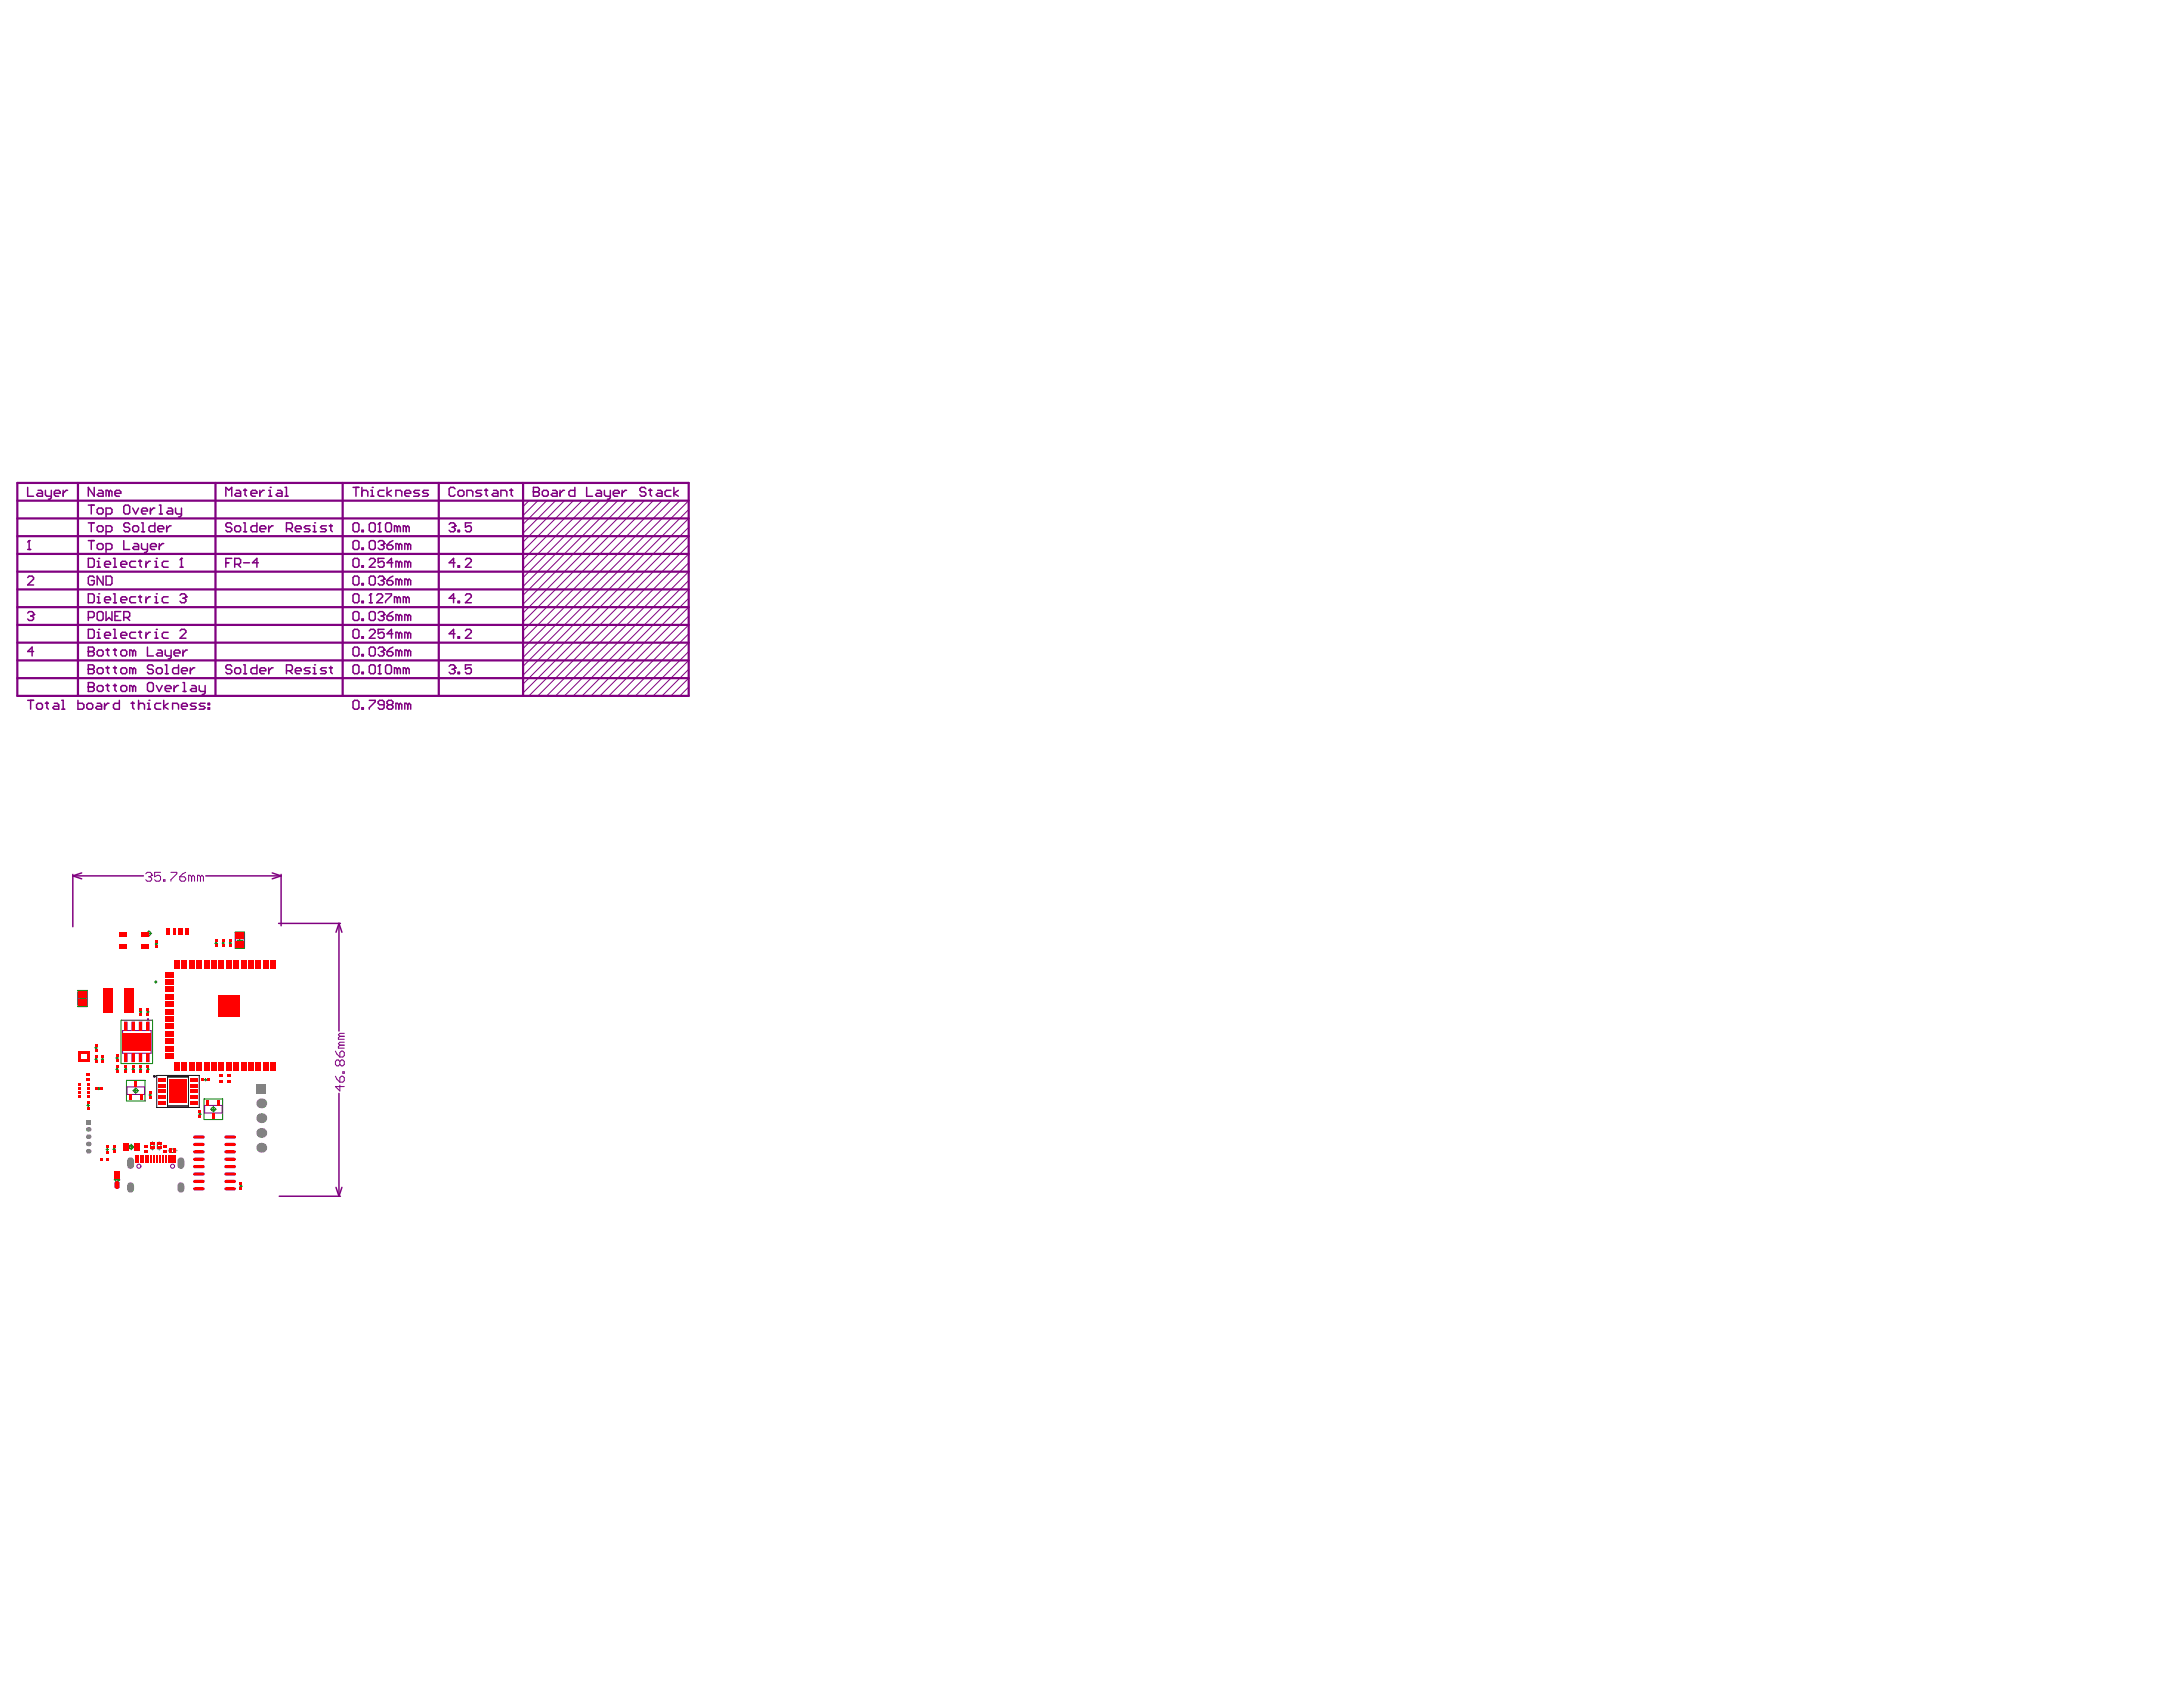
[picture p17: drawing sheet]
<svg xmlns="http://www.w3.org/2000/svg" width="279mm" height="216mm" viewBox="0 0 279 216" stroke-linecap="round" stroke-linejoin="round" font-family="sans-serif">
<path d="M20.1 137.6h5.4v4.1h-5.4z" fill="none" stroke="#000" stroke-width=".13"/>
<g fill="#008000">
<path d="M20.2 146.8h.3v.2h-.3z"/>
<path d="M20.2 146.3h.3v.2h-.3z"/>
<path d="M19.3 146.8h.4v.2h-.4z"/>
<path d="M19.3 146.3h.4v.2h-.4z"/>
<path d="M21.8 147.1h.2v.4h-.2z"/>
<path d="M22.3 147.1h.1v.4h-.1z"/>
<circle cx="20.1" cy="146.3" r=".05"/>
<circle cx="19.3" cy="146.3" r=".05"/>
<circle cx="22.5" cy="147.1" r=".05"/>
</g>
<g fill="none" stroke="#008000" stroke-width=".13">
<path d="M18.7 119.5h.7M19.1 119.1v.7M30.1 119.3h1.2v2.1h-1.2zM30.7 120v.7M10 126.7h1.2v2.1h-1.2zM10.2 127.8h.7M10.6 127.4v.8M12.1 134.1h.3M12.1 135.6h.3M12.3 133.9v.3M12.3 135.4v.3M12.5 139.3h.3"/>
<path d="M12.7 139.2v.3M13 135.6h.3M13.1 135.4v.3M14.8 136.8h.3M14.8 135.4h.3M15 136.7v.3M15 135.3v.3M15.5 130.6h4v5.5h-4zM15.9 136.8h.3M16.1 136.7v.3M16.2 138.3h2.4v2.6h-2.4zM16.9 136.8h.3"/>
<path d="M17 139.6h.8M17 136.7v.3M17.4 139.2v.8M17.8 129.5h.3M17.8 136.8h.3M18 129.4v.3M18 136.7v.3M18.8 129.5h.3M18.8 136.8h.3M18.9 129.4v.3M18.9 136.7v.3M19.2 140v.3"/>
<path d="M19.8 125.7h.3M19.9 120.8h.3M19.9 125.5v.3M20 120.7v.2M26.2 138.2h.2M26.3 138v.3M27.5 120.7h.3M27.7 120.6v.3M28.4 120.7h.3M28.6 120.5v.3M29.3 120.7h.3M29.5 120.5v.3"/>
<path d="M30.3 120.3h.8M11.1 141.5h.3M11.3 141.3v.3M13.6 147.1h.3M13.7 147v.3M14.5 147.1h.3M14.6 146.9v.3M14.6 151h.8M15 150.6v.8M16.4 146.8h.8M16.8 146.4v.8M19.1 140.1h.3"/>
<path d="M19.3 146.3h.4v.7h-.4zM20.1 146.3h.5v.7h-.5zM21.7 147h.8v.5h-.8zM25.4 142.6h.3M25.6 142.4v.3M26.1 140.6h2.4v2.7h-2.4zM26.9 142h.8M27.3 141.6v.7M30.7 151.8h.3M30.8 151.7v.3"/>
<circle cx="19.1" cy="119.5" r=".26"/>
<circle cx="12.3" cy="134.1" r=".09"/>
<circle cx="12.3" cy="135.6" r=".09"/>
<circle cx="12.7" cy="139.3" r=".09"/>
<circle cx="13.1" cy="135.6" r=".09"/>
<circle cx="15" cy="136.8" r=".09"/>
<circle cx="15" cy="135.4" r=".09"/>
<circle cx="16.1" cy="136.8" r=".09"/>
<circle cx="17" cy="136.8" r=".09"/>
<circle cx="17.4" cy="139.6" r=".26"/>
<circle cx="18" cy="129.5" r=".09"/>
<circle cx="18" cy="136.8" r=".09"/>
<circle cx="18.9" cy="129.5" r=".09"/>
<circle cx="18.9" cy="136.8" r=".09"/>
<circle cx="19.9" cy="125.7" r=".09"/>
<circle cx="20" cy="120.8" r=".09"/>
<circle cx="26.3" cy="138.2" r=".09"/>
<circle cx="27.7" cy="120.7" r=".09"/>
<circle cx="28.6" cy="120.7" r=".09"/>
<circle cx="29.5" cy="120.7" r=".09"/>
<circle cx="11.3" cy="141.5" r=".09"/>
<circle cx="13.7" cy="147.1" r=".09"/>
<circle cx="14.6" cy="147.1" r=".09"/>
<circle cx="15" cy="151" r=".26"/>
<circle cx="16.8" cy="146.8" r=".26"/>
<circle cx="19.2" cy="140.1" r=".09"/>
<circle cx="25.6" cy="142.6" r=".09"/>
<circle cx="27.3" cy="142" r=".26"/>
<circle cx="30.8" cy="151.8" r=".09"/>
</g>
<path d="M30.2 119.5h1v1.7h-1zM10 127h1.1v1.6h-1.1zM15.7 131.9h3.6v2.9h-3.6zM16.3 139.1h2.2v1h-2.2zM26.2 141.5h2.2v.9h-2.2z" fill="none" stroke="#800080" stroke-width=".13"/>
<circle cx="18.9" cy="130.5" r=".07" fill="none" stroke="#800080" stroke-width=".15"/>
<g fill="#008080">
<path d="M20.3 147h.1v.3h-.1z"/>
<path d="M20.2 147.1h.3v.1h-.3z"/>
<path d="M20.3 146h.1v.3h-.1z"/>
<path d="M19.5 147v.3z"/>
<path d="M19.3 147.1h.3v.1h-.3z"/>
<path d="M19.5 146v.3z"/>
<path d="M21.5 147.2h.3v.1h-.3z"/>
<path d="M21.6 147.1h.1v.3h-.1z"/>
<path d="M22.4 147.2h.3v.1h-.3z"/>
</g>
<path d="M21.4 137.8h2.7v3.7h-2.7z" fill="none" stroke="#000" stroke-width=".13"/>
<circle cx="19.8" cy="137.7" r=".07" fill="none" stroke="#000" stroke-width=".15"/>
<g fill="none" stroke="#800080" stroke-width=".13">
<path d="M67.7 64.1l-.8 .7M68.8 64.1l-1.9 1.9M70 64.1l-3.1 3M71.1 64.1l-4.2 4.1M72.2 64.1l-5.3 5.3M73.4 64.1l-6.5 6.4M74.5 64.1l-7.6 7.5M75.7 64.1l-8.8 8.7M76.8 64.1l-9.9 9.8M77.9 64.1l-11 10.9M79.1 64.1l-12.2 12.1M80.2 64.1l-13.3 13.2"/>
<path d="M81.3 64.1l-14.4 14.4M82.5 64.1l-15.6 15.5M83.6 64.1l-16.7 16.6M84.7 64.1l-17.8 17.8M85.9 64.1l-19 18.9M87 64.1l-20.1 20M88.1 65.2l-21.2 21.2M88.1 72l-17 17.1M88.1 68.6l-20.4 20.5M88.1 70.9l-18.1 18.2M88.1 77.7l-11.3 11.4M88.1 67.5l-21.2 21.2"/>
<path d="M88.1 66.3l-21.2 21.2M88.1 73.2l-15.9 15.9M88.1 78.8l-10.2 10.3M88.1 69.8l-19.3 19.3M88.1 80l-9 9.1M88.1 74.3l-14.7 14.8M88.1 64.1l-21.2 21.2M88.1 75.4l-13.6 13.7M88.1 76.6l-12.4 12.5M88.1 84.5l-4.5 4.6M88.1 86.8l-2.2 2.3M88.1 83.4l-5.6 5.7"/>
<path d="M88.1 81.1l-7.9 8M88.1 87.9l-1.1 1.2M88.1 82.2l-6.8 6.9M88.1 85.7l-3.4 3.4M18.7 111.8l.1-.2h.4l.2 .2v.2M19 112.2h.2M19.2 112.2l.2 .2v.2l-.2 .2h-.4l-.1-.2M19.4 112h.1M19.4 112l-.2 .2M20.5 111.6h-.7v.6l.4-.2h.2l.1 .2v.4l-.1 .2h-.4l-.2-.2M20.9 112.6h.2v.2h-.2zM21.9 111.6h.7v.2l-.7 .8v.2"/>
<path d="M23 112.2h.6l.2 .2v.2l-.2 .2h-.4l-.2-.2zM23.8 111.6l-.4 .2-.4 .4M24.5 112.2l-.2-.2h-.2v.8M24.5 112.2v.6M24.5 112.2l.2-.2 .2 .2v.6M25.7 112.2l-.2-.2h-.2v.8M25.7 112.2v.6M25.7 112.2l.1-.2 .2 .2v.6M42.9 137.7l.2 .4 .4 .4M42.9 134.5l.2 .4 .4 .4M43.5 135.8l-.2-.1h-.2l-.2 .1v.4l.2 .2h.2l.2-.2M43.5 137.9l.2-.2h.2l.2 .2v.4l-.2 .2h-.4z"/>
<path d="M43.5 135.8l.2-.1h.2l.2 .1v.4l-.2 .2h-.2l-.2-.2M43.5 138.9v.7l-.6-.5h1.2M43.5 134.7l.2-.2h.2l.2 .2v.4l-.2 .2h-.4zM43.5 135.8v.4M43.5 133.8l-.2 .1v.2h.8M43.5 132.6l-.2 .2v.2h.8M43.5 133.8h.6M43.5 132.6h.6M43.9 137.2h.2v.2h-.2zM44.1 133.4h-.6l-.2 .2 .2 .2M44.1 132.2h-.6l-.2 .2 .2 .2"/>
<circle cx="17.8" cy="149.3" r=".26"/>
<circle cx="22.1" cy="149.3" r=".26"/>
</g>
<g fill="none" stroke="#800080" stroke-width=".28">
<path d="M2.2 68.6h85.9M2.2 77.7h85.9M2.2 73.2h85.9M2.2 75.4h85.9M2.2 70.9h85.9M2.2 61.8h85.9v27.3h-85.9zM2.2 80h85.9M2.2 66.3h85.9M2.2 64.1h85.9M10 61.8v27.3M27.6 61.8v27.3M43.9 61.8v27.3"/>
<path d="M56.2 61.8v27.3M66.9 61.8v27.3M2.2 84.5h85.9M2.2 82.2h85.9M2.2 86.8h85.9"/>
</g>
<g fill="none" stroke="#800080" stroke-width=".19">
<path d="M3.5 62.4v1.1h.8M3.5 70.3h.4M3.5 73.9l.2-.2h.4l.2 .2v.2l-.8 .8h.8M3.5 78.5l.2-.2h.4l.2 .2v.2M3.7 69.2h.1M3.7 69.2v1.1M3.7 69.2l-.2 .2M3.9 78.8h.2M4.1 78.8l.2 .2v.2l-.2 .2h-.4l-.2-.2M4.3 78.7h.1M4.3 78.7l-.2 .1M4.9 62.8h.3l.2 .1v.6h-.5l-.2-.2 .2-.2h.5"/>
<path d="M5.8 62.8v.5l.2 .2h.6M6.6 62.8v.9l-.2 .2h-.2M6.9 63.1h.8v-.2l-.2-.1h-.4l-.2 .1v.4l.2 .2h.4M8.1 62.8v.7M8.7 62.8h-.2l-.4 .3M11.3 71.5h.6l.2 .1v.8l-.2 .2h-.6zM11.3 76h.6l.2 .2v.7l-.2 .2h-.6zM11.3 79h.6l.2-.2v-.3l-.2-.2h-.6v1.1M11.3 66.9h.8M11.3 69.2h.8M11.3 64.6h.8M11.7 64.6v1.2"/>
<path d="M11.7 66.9v1.2M11.7 69.2v1.1M12.1 62.4v1.1l-.8-1.1v1.1M12.1 73.9l-.2-.2h-.4l-.2 .2v.8l.2 .2h.4l.2-.2v-.4h-.4M12.4 71.8h.2v.8M12.4 76.4h.2v.7M12.4 67.5l.2-.2h.4l.2 .2v.4l-.2 .2h-.4l-.2-.2zM12.4 65.2l.2-.2h.4l.2 .2v.4l-.2 .2h-.4l-.2-.2zM12.4 69.8l.2-.2h.4l.2 .2v.3l-.2 .2h-.4l-.2-.2zM12.4 78.5l.2-.2h.4l.2 .2v.7l-.2 .2h-.4l-.2-.2zM12.4 72.6h.4M12.4 77.1h.4"/>
<path d="M12.6 76h.1M12.6 71.5h.1M12.6 62.8h.4l.2 .1v.6h-.6l-.2-.2 .2-.2h.6M13.2 73.7v1.2l-.8-1.2v1.2M13.4 72.2h.7v-.2l-.1-.2h-.4l-.2 .2v.4l.2 .2h.4M13.4 76.8h.7v-.2l-.1-.2h-.4l-.2 .2v.3l.2 .2h.4M13.6 68.1h.5l.2-.2v-.4l-.2-.2h-.5v1.1M13.6 65.8h.5l.2-.2v-.4l-.2-.2h-.5v1.2M13.6 70.3h.5l.2-.2v-.3l-.2-.2h-.5v1.1M13.6 73.7h.5l.2 .2v.8l-.2 .2h-.5zM13.6 78.3v1.1l.4-.4 .3 .4v-1.1M14 62.9l-.2-.1h-.2v.7"/>
<path d="M14 62.9l.1-.1 .2 .1v.6M14 62.9v.6M14.5 71.5h.2v1.1M14.5 76h.2v1.1M14.5 72.6h.4M14.5 77.1h.4M14.7 63.1h.8v-.2l-.2-.1h-.4l-.2 .1v.4l.2 .2h.4M14.7 78.8h.4M15.5 78.3h-.8v1.1h.8M15.5 72.2h.7v-.2l-.2-.2h-.3l-.2 .2v.4l.2 .2h.3M15.5 76.8h.7v-.2l-.2-.2h-.3l-.2 .2v.3l.2 .2h.3M15.8 64.8l.2-.2h.4l.2 .2v.8l-.2 .2h-.4l-.2-.2z"/>
<path d="M15.8 79h.6l.2-.2v-.3l-.2-.2h-.6v1.1M15.8 69.2v1.1h.8M16.2 79l.4 .4M16.6 67.1l-.2-.2h-.4l-.2 .2v.2l.2 .2h.4l.2 .2v.2l-.2 .2h-.4l-.2-.2M17 67.5l.2-.2h.3l.2 .2v.4l-.2 .2h-.3l-.2-.2zM17 65l.4 .8 .3-.8M17.2 69.6h.3l.2 .2v.5h-.5l-.2-.2 .2-.2h.5M17.4 71.8h-.6l-.2 .2v.4l.2 .2h.6M17.4 76.4h-.6l-.2 .2v.3l.2 .2h.6M17.7 71.8h.4M17.7 76.4h.4M17.9 71.6v.8l.2 .2"/>
<path d="M17.9 76.2v.7l.2 .2M18.1 66.9h.2v1.2M18.1 68.1h.4M18.1 69.6v.5l.2 .2h.6M18.1 65.4h.8v-.2l-.2-.2h-.4l-.2 .2v.4l.2 .2h.4M18.7 71.8v.8M18.7 76.4v.7M18.9 69.6v.9l-.2 .2h-.2M19.3 69.9h.7v-.1l-.2-.2h-.4l-.1 .2v.3l.1 .2h.4M19.3 71.8h-.2l-.4 .4M19.3 65v.8M19.3 76.4h-.2l-.4 .4"/>
<path d="M19.8 66.9v1.2h-.5l-.2-.2v-.4l.2-.2h.5M19.8 71.8h.2v.8M19.8 76.4h.2v.7M19.8 72.6h.4M19.8 77.1h.4M19.8 65h-.2l-.3 .4M20 76h.1M20 71.5h.1M20.2 67.7h.8v-.2l-.2-.2h-.4l-.2 .2v.4l.2 .2h.4M20.4 69.6v.7M20.4 64.6h.2v1.2M20.4 65.8h.4"/>
<path d="M21 69.6h-.2l-.4 .3M21.3 67.3v.8M21.5 76.4h-.5l-.2 .2v.3l.2 .2h.5M21.5 65h.4l.2 .2v.6h-.6l-.2-.2 .2-.2h.6M21.5 71.8h-.5l-.2 .2v.4l.2 .2h.5M21.9 67.3h-.2l-.4 .4M22.5 65v.6l.2 .2h.5M23 76.2l.2-.2h.4l.2 .2v.2M23 72.6h.4M23.2 71.5h.1M23.2 65v1l-.2 .2h-.2M23.2 71.5v1.1"/>
<path d="M23.2 71.5l-.2 .1M23.4 76.6h.2M23.6 76.6l.2 .2v.1l-.2 .2h-.4l-.2-.2M23.8 76.4h.1M23.8 76.4l-.2 .2M28.9 72h.4M28.9 63.5v-1.1l.4 .4 .4-.4v1.1M29.7 67.1l-.2-.2h-.4l-.2 .2v.2l.2 .2h.4l.2 .2v.2l-.2 .2h-.4l-.2-.2M29.7 71.5h-.8v1.1M30 72.2h.6l.2-.2v-.4l-.2-.1h-.6v1.1M30 67.5l.2-.2h.4l.2 .2v.4l-.2 .2h-.4l-.2-.2zM30.2 62.8h.4l.2 .1v.6h-.6l-.2-.2 .2-.2h.6"/>
<path d="M30.4 72.2l.4 .4M31.2 62.8h.4M31.2 66.9h.2v1.2M31.2 68.1h.4M31.2 72h.7M31.4 62.6v.7l.2 .2M32.1 63.1h.8v-.2l-.2-.1h-.4l-.2 .1v.4l.2 .2h.4M32.9 66.9v1.2h-.6l-.2-.2v-.4l.2-.2h.6M33.1 72h-.8l.6-.5v1.1M33.3 67.7h.7v-.2l-.2-.2h-.4l-.1 .2v.4l.1 .2h.4M33.3 62.8v.7M33.8 62.8h-.2l-.3 .3"/>
<path d="M34.4 62.8h.2v.7M34.4 63.5h.4M34.4 67.3v.8M34.6 62.4h.1M35 67.3h-.2l-.4 .4M35.5 62.8h.4l.2 .1v.6h-.6l-.2-.2 .2-.2h.6M36.5 62.4h.2v1.1M36.5 63.5h.4M36.7 67.7h.5l.2-.2v-.4l-.2-.2h-.5v1.2M37 67.7l.4 .4M37.8 67.7h.8v-.2l-.2-.2h-.4l-.2 .2v.4l.2 .2h.4M39.7 67.3h-.6l-.2 .2 .2 .2h.4l.2 .2-.2 .2h-.6"/>
<path d="M40.1 68.1h.3M40.1 67.3h.2v.8M40.3 66.9h.1M41.8 67.3h-.6l-.2 .2 .2 .2h.4l.2 .2-.2 .2h-.6M42.2 67.3h.3M42.3 67.1v.8l.2 .2M45.2 62.4h.7M45.2 67.1l.2-.2h.3l.2 .2v.8l-.2 .2h-.3l-.2-.2zM45.2 71.6l.2-.1h.3l.2 .1v.8l-.2 .2h-.3l-.2-.2zM45.2 69.4l.2-.2h.3l.2 .2v.7l-.2 .2h-.3l-.2-.2zM45.2 73.9l.2-.2h.3l.2 .2v.8l-.2 .2h-.3l-.2-.2zM45.2 76.2l.2-.2h.3l.2 .2v.7l-.2 .2h-.3l-.2-.2z"/>
<path d="M45.2 78.5l.2-.2h.3l.2 .2v.7l-.2 .2h-.3l-.2-.2zM45.6 62.4v1.1M46.3 62.4v1.1M46.3 67.9h.2v.2h-.2zM46.3 70.1h.2v.2h-.2zM46.3 72.4h.2v.2h-.2zM46.3 74.7h.2v.2h-.2zM46.3 76.9h.2v.2h-.2zM46.3 79.2h.2v.2h-.2zM46.3 62.9l.2-.1h.4l.2 .1v.6M47.3 71.6l.2-.1h.3l.2 .1v.2l-.7 .8h.7M47.3 77.1h.3"/>
<path d="M47.5 76h.1M47.5 62.8h.1v.7M47.5 63.5h.3M47.5 66.9h.3l.2 .2v.8l-.2 .2h-.3l-.2-.2v-.8zM47.5 69.2h.3l.2 .2v.7l-.2 .2h-.3l-.2-.2v-.7zM47.5 73.7h.3l.2 .2v.8l-.2 .2h-.3l-.2-.2v-.8zM47.5 78.3h.3l.2 .2v.7l-.2 .2h-.3l-.2-.2v-.7zM47.5 76l-.2 .2M47.5 76v1.1M47.6 62.4h.1M48.2 76.2l.2-.2h.4l.2 .2v.2l-.8 .7h.8M48.4 68.1h.4"/>
<path d="M48.4 69.4l.2-.2h.4l.2 .2v.2M48.4 73.9l.2-.2h.4l.2 .2v.2M48.4 78.5l.2-.2h.4l.2 .2v.2M48.6 66.9h.1M48.6 66.9v1.2M48.6 66.9l-.2 .2M48.8 69.8h.2M48.8 78.8h.2M48.8 74.3h.2M49 69.8l.2 .1v.2l-.2 .2h-.4l-.2-.2M49 74.3l.2 .2v.2l-.2 .2h-.4l-.2-.2M49 78.8l.2 .2v.2l-.2 .2h-.4l-.2-.2"/>
<path d="M49.2 69.6h.1M49.2 74.1h.1M49.2 78.7h.1M49.2 62.8h-.6l-.2 .1v.4l.2 .2h.6M49.2 71.5h-.8v.5l.4-.2h.2l.2 .2v.4l-.2 .2h-.4l-.2-.2M49.2 78.7l-.2 .1M49.2 69.6l-.2 .2M49.2 74.1l-.2 .2M49.3 67.1l.2-.2h.4l.2 .2v.8l-.2 .2h-.4l-.2-.2zM49.3 76h.8v.2l-.8 .7v.2M49.5 62.4v1.1M49.5 69.8h.6l.2 .1v.2l-.2 .2h-.4l-.2-.2z"/>
<path d="M49.5 74.3h.6l.2 .2v.2l-.2 .2h-.4l-.2-.2zM49.5 78.8h.6l.2 .2v.2l-.2 .2h-.4l-.2-.2zM50.1 62.8l-.6 .3 .6 .4M50.3 72h-.8l.6-.5v1.1M50.3 69.2l-.4 .2-.4 .4M50.3 73.7l-.4 .2-.4 .4M50.3 78.3l-.4 .2-.4 .3M50.7 63.5v-.7h.5l.2 .1v.6M50.9 67.5l-.2-.2h-.2v.8M50.9 76.6l-.2-.2h-.2v.7M50.9 67.5l.1-.2 .2 .2v.6M50.9 76.6l.1-.2 .2 .2v.5"/>
<path d="M50.9 67.5v.6M50.9 76.6v.5M51 69.8l-.1-.2h-.2v.7M51 72l-.1-.2h-.2v.8M51 74.3l-.1-.2h-.2v.8M51 78.8l-.1-.1h-.2v.7M51 69.8l.2-.2 .2 .2v.5M51 72l.2-.2 .2 .2v.6M51 74.3l.2-.2 .2 .2v.6M51 78.8l.2-.1 .2 .1v.6M51 69.8v.5M51 72v.6"/>
<path d="M51 74.3v.6M51 78.8v.6M51.8 63.1h.8v-.2l-.2-.1h-.4l-.2 .1v.4l.2 .2h.4M52 67.5l-.2-.2h-.2v.8M52 76.6l-.2-.2h-.2v.7M52 67.5v.6M52 76.6v.5M52 67.5l.2-.2 .2 .2v.6M52 76.6l.2-.2 .2 .2v.5M52.2 69.8l-.2-.2h-.2v.7M52.2 72l-.2-.2h-.2v.8M52.2 74.3l-.2-.2h-.2v.8"/>
<path d="M52.2 78.8l-.2-.1h-.2v.7M52.2 69.8l.2-.2 .2 .2v.5M52.2 72l.2-.2 .2 .2v.6M52.2 74.3l.2-.2 .2 .2v.6M52.2 78.8l.2-.1 .2 .1v.6M52.2 69.8v.5M52.2 72v.6M52.2 74.3v.6M52.2 78.8v.6M53.7 62.8h-.6l-.2 .1 .2 .2h.4l.2 .2-.2 .2h-.6M54.8 62.8h-.5l-.2 .1 .2 .2h.3l.2 .2-.2 .2h-.5M57.5 67.1l.2-.2h.4l.1 .2v.2"/>
<path d="M57.9 67.5h.2M58.1 67.5l.1 .2v.2l-.1 .2h-.4l-.2-.2M58.2 67.3h.1M58.2 62.6l-.1-.2h-.4l-.2 .2v.7l.2 .2h.4l.1-.2M58.2 72h-.7l.6-.5v1.1M58.2 76.6h-.7l.6-.6v1.1M58.2 67.3l-.1 .2M58.6 67.9h.2v.2h-.2zM58.6 72.4h.2v.2h-.2zM58.6 76.9h.2v.2h-.2zM58.8 62.8h.4l.2 .1v.4l-.2 .2h-.4l-.2-.2v-.4zM59.6 71.6l.2-.1h.3l.2 .1v.2l-.7 .8h.7"/>
<path d="M59.6 76.2l.2-.2h.3l.2 .2v.2l-.7 .7h.7M59.8 63.5v-.7h.5l.2 .1v.6M60.3 66.9h-.7v.6l.3-.2h.2l.2 .2v.4l-.2 .2h-.3l-.2-.2M61.6 62.8h-.5l-.2 .1 .2 .2h.4l.1 .2-.1 .2h-.6M62 62.8h.4M62.2 62.6v.7l.2 .2M63.2 62.8h.3l.2 .1v.6h-.5l-.2-.2 .2-.2h.5M64.1 63.5v-.7h.6l.2 .1v.6M65.2 62.8h.4M65.4 62.6v.7l.2 .2M68.3 62.9h.1M68.3 62.4h.5l.2 .2v.2l-.2 .1 .2 .2v.2l-.2 .2h-.5z"/>
<path d="M68.3 62.9h.5M69.6 62.8h.4l.2 .1v.4l-.2 .2h-.4l-.2-.2v-.4zM70.7 62.8h.4l.2 .1v.6h-.6l-.2-.2 .2-.2h.6M71.7 62.8v.7M72.2 62.8h-.1l-.4 .3M73.6 62.4v1.1h-.6l-.2-.2v-.4l.2-.1h.6M75.1 62.4v1.1h.7M76.4 62.8h.4l.2 .1v.6h-.6l-.2-.2 .2-.2h.6M77.4 62.8v.5l.1 .2h.6M78.1 62.8v.9l-.2 .2h-.2M78.5 63.1h.8v-.2l-.2-.1h-.4l-.2 .1v.4l.2 .2h.4M79.6 62.8v.7"/>
<path d="M80.2 62.8h-.2l-.4 .3M82.7 62.6l-.2-.2h-.4l-.2 .2v.2l.2 .1h.4l.2 .2v.2l-.2 .2h-.4l-.2-.2M83 62.8h.4M83.2 62.6v.7l.2 .2M84.2 62.8h.4l.1 .1v.6h-.5l-.2-.2 .2-.2h.5M85.9 62.8h-.6l-.2 .1v.4l.2 .2h.6M86.3 62.4v1.1M86.8 62.8l-.5 .3 .5 .4M3.5 89.6h.8M3.9 89.6v1.2M4.3 83.4h-.8l.6-.6v1.1M4.9 90h.3l.2 .2v.4l-.2 .2h-.3l-.2-.2v-.4z"/>
<path d="M5.8 90h.4M6 89.8v.8l.2 .2M6.9 90h.4l.2 .2v.6h-.6l-.1-.2 .1-.2h.6M7.9 89.6h.2v1.2M7.9 90.8h.4M10 89.6v1.2h.5l.2-.2v-.4l-.2-.2h-.5M11.3 90h.4l.2 .2v.4l-.2 .2h-.4l-.2-.2v-.4zM11.3 87.9h.1M11.3 85.7h.1M11.3 83.4h.1M11.3 87.4h.6l.2 .1v.2l-.2 .2 .2 .2v.2l-.2 .2h-.6zM11.3 80.5h.6l.2 .2v.8l-.2 .2h-.6z"/>
<path d="M11.3 82.8h.6l.2 .2v.2l-.2 .2 .2 .2v.2l-.2 .1h-.6zM11.3 85.1h.6l.2 .2v.2l-.2 .2 .2 .1v.2l-.2 .2h-.6zM11.3 87.9h.6M11.3 85.7h.6M11.3 83.4h.6M12.4 90h.4l.2 .2v.6h-.6l-.2-.2 .2-.2h.6M12.4 81.7h.4M12.4 80.9h.2v.8M12.4 83.4l.2-.2h.4l.2 .2v.4l-.2 .1h-.4l-.2-.1zM12.4 85.7l.2-.2h.4l.2 .2v.3l-.2 .2h-.4l-.2-.2zM12.4 87.9l.2-.2h.4l.2 .2v.4l-.2 .2h-.4l-.2-.2zM12.6 80.5h.1"/>
<path d="M13.4 90v.8M13.4 81.3h.7v-.2l-.1-.2h-.4l-.2 .2v.4l.2 .2h.4M13.6 87.7h.4M13.6 85.5h.4M13.6 83.2h.4M13.8 83v.8l.2 .1M13.8 85.3v.7l.2 .2M13.8 87.5v.8l.2 .2M14 90h-.2l-.4 .4M14.5 81.7h.4M14.5 80.5h.2v1.2M14.5 87.7h.4"/>
<path d="M14.5 85.5h.4M14.5 83.2h.4M14.7 87.5v.8l.2 .2M14.7 83v.8l.2 .1M14.7 85.3v.7l.2 .2M15.3 89.6v1.2h-.6l-.2-.2v-.4l.2-.2h.6M15.5 81.3h.7v-.2l-.2-.2h-.3l-.2 .2v.4l.2 .2h.3M15.7 87.7h.3l.2 .2v.4l-.2 .2h-.3l-.2-.2v-.4zM15.7 83.2h.3l.2 .2v.4l-.2 .1h-.3l-.2-.1v-.4zM15.7 85.5h.3l.2 .2v.3l-.2 .2h-.3l-.2-.2v-.3zM16.8 90h.4M17 89.8v.8l.2 .2"/>
<path d="M17 83.4v.5M17 85.7v.5M17 87.9v.6M17 83.4l.2-.2 .2 .2v.5M17 83.4l-.2-.2h-.2v.7M17 85.7l-.2-.2h-.2v.7M17 87.9l-.2-.2h-.2v.8M17 87.9l.2-.2 .2 .2v.6M17 85.7l.2-.2 .2 .2v.5M17.4 80.9h-.6l-.2 .2v.4l.2 .2h.6M17.7 90.2l.2-.2h.4l.2 .2v.6M17.7 89.6v1.2"/>
<path d="M17.7 80.9h.4M17.9 80.7v.8l.2 .2M18.7 80.9v.8M18.9 90.8h.4M18.9 90h.2v.8M18.9 87.5l.2-.1h.3l.2 .1v.8l-.2 .2h-.3l-.2-.2zM18.9 82.8v1.1h.7M19.1 89.6h.1M19.3 80.9h-.2l-.4 .4M19.6 85.3l-.2-.2h-.3l-.2 .2v.2l.2 .2h.3l.2 .1v.2l-.2 .2h-.3l-.2-.2M19.8 81.7h.4M19.8 80.9h.2v.8"/>
<path d="M20 80.5h.1M20 85.7l.2-.2h.4l.2 .2v.3l-.2 .2h-.4l-.2-.2zM20 87.7l.4 .8 .4-.8M20.2 83.2h.4l.2 .2v.5h-.6l-.2-.1 .2-.2h.6M20.6 90h-.6l-.2 .2v.4l.2 .2h.6M21 89.6v1.2M21.1 88.1h.8v-.2l-.2-.2h-.4l-.2 .2v.4l.2 .2h.4M21.1 85.1h.2v1.1M21.1 83.2v.6l.2 .1h.6M21.1 86.2h.4M21.5 90l-.5 .4 .5 .4M21.5 80.9h-.5l-.2 .2v.4l.2 .2h.5"/>
<path d="M21.9 83.2v.9l-.2 .2h-.2M22.1 90.8v-.8h.6l.1 .2v.6M22.3 83.6h.7v-.2l-.2-.2h-.3l-.2 .2v.4l.2 .1h.3M22.3 87.7v.8M22.8 85.1v1.1h-.5l-.2-.2v-.3l.2-.2h.5M22.8 87.7h-.1l-.4 .4M23 80.7l.2-.2h.4l.2 .2v.2l-.8 .8h.8M23.2 90.4h.8v-.2l-.2-.2h-.4l-.2 .2v.4l.2 .2h.4M23.2 85.8h.8v-.1l-.2-.2h-.4l-.2 .2v.3l.2 .2h.4M23.4 88.5h.4M23.4 87.4h.2v1.1M23.4 83.2v.7"/>
<path d="M24 83.2h-.2l-.4 .4M24.4 85.5v.7M24.6 87.7h.3l.2 .2v.6h-.5l-.2-.2 .2-.2h.5M24.9 85.5h-.2l-.3 .3M25.1 90h-.5l-.2 .2 .2 .2h.3l.2 .2-.2 .2h-.5M25.5 87.7v.6l.2 .2h.6M26.3 90h-.6l-.2 .2 .2 .2h.4l.2 .2-.2 .2h-.6M26.3 87.7v1l-.2 .2h-.2M26.6 90.6h.2v.2h-.2zM26.6 90h.2v.2h-.2zM29.7 85.3l-.2-.2h-.4l-.2 .2v.2l.2 .2h.4l.2 .1v.2l-.2 .2h-.4l-.2-.2M30 85.7l.2-.2h.4l.2 .2v.3l-.2 .2h-.4l-.2-.2z"/>
<path d="M31.2 85.1h.2v1.1M31.2 86.2h.4M32.9 85.1v1.1h-.6l-.2-.2v-.3l.2-.2h.6M33.3 85.8h.7v-.1l-.2-.2h-.4l-.1 .2v.3l.1 .2h.4M34.4 85.5v.7M35 85.5h-.2l-.4 .3M36.7 85.8h.5l.2-.1v-.4l-.2-.2h-.5v1.1M37 85.8l.4 .4M37.8 85.8h.8v-.1l-.2-.2h-.4l-.2 .2v.3l.2 .2h.4M39.7 85.5h-.6l-.2 .2 .2 .1h.4l.2 .2-.2 .2h-.6M40.1 86.2h.3M40.1 85.5h.2v.7"/>
<path d="M40.3 85.1h.1M41.8 85.5h-.6l-.2 .2 .2 .1h.4l.2 .2-.2 .2h-.6M42.2 85.5h.3M42.3 85.3v.7l.2 .2M45.2 89.8l.2-.2h.3l.2 .2v.8l-.2 .2h-.3l-.2-.2zM45.2 80.7l.2-.2h.3l.2 .2v.8l-.2 .2h-.3l-.2-.2zM45.2 83l.2-.2h.3l.2 .2v.8l-.2 .1h-.3l-.2-.1zM45.2 85.3l.2-.2h.3l.2 .2v.7l-.2 .2h-.3l-.2-.2zM46.3 90.6h.2v.2h-.2zM46.3 81.5h.2v.2h-.2zM46.3 83.8h.2v.1h-.2zM46.3 86h.2v.2h-.2z"/>
<path d="M47.3 89.6h.7v.2l-.7 .8v.2M47.3 80.7l.2-.2h.3l.2 .2v.2l-.7 .8h.7M47.5 82.8h.3l.2 .2v.8l-.2 .1h-.3l-.2-.1v-.8zM47.5 85.1h.3l.2 .2v.7l-.2 .2h-.3l-.2-.2v-.7zM48.4 83l.2-.2h.4l.2 .2v.2M48.4 86.2h.4M48.6 85.1h.1M48.6 85.1v1.1M48.6 85.1l-.2 .2M48.8 83.4h.2M49 83.4l.2 .2v.2l-.2 .1h-.4l-.2-.1M49.2 83.2h.1"/>
<path d="M49.2 90.2h-.6l-.2-.2v-.2l.2-.2h.4l.2 .2v.8l-.2 .2h-.4l-.2-.2M49.2 80.5h-.8v.6l.4-.2h.2l.2 .2v.4l-.2 .2h-.4l-.2-.2M49.2 83.2l-.2 .2M49.3 85.3l.2-.2h.4l.2 .2v.7l-.2 .2h-.4l-.2-.2zM49.5 83.4h.6l.2 .2v.2l-.2 .1h-.4l-.2-.1zM49.7 90.2l-.2-.2v-.2l.2-.2h.4l.2 .2v.2l-.2 .2M49.7 90.2l-.2 .2v.2l.2 .2h.4l.2-.2v-.2l-.2-.2M49.7 90.2h.4M50.3 81.1h-.8l.6-.6v1.2M50.3 82.8l-.4 .2-.4 .4M50.9 85.7l-.2-.2h-.2v.7M50.9 85.7l.1-.2 .2 .2v.5"/>
<path d="M50.9 85.7v.5M51 90.2l-.1-.2h-.2v.8M51 81.1l-.1-.2h-.2v.8M51 83.4l-.1-.2h-.2v.7M51 81.1l.2-.2 .2 .2v.6M51 83.4l.2-.2 .2 .2v.5M51 90.2l.2-.2 .2 .2v.6M51 81.1v.6M51 83.4v.5M51 90.2v.6M52 85.7l-.2-.2h-.2v.7M52 85.7l.2-.2 .2 .2v.5"/>
<path d="M52 85.7v.5M52.2 90.2l-.2-.2h-.2v.8M52.2 81.1l-.2-.2h-.2v.8M52.2 83.4l-.2-.2h-.2v.7M52.2 81.1l.2-.2 .2 .2v.6M52.2 83.4l.2-.2 .2 .2v.5M52.2 90.2l.2-.2 .2 .2v.6M52.2 81.1v.6M52.2 83.4v.5M52.2 90.2v.6M57.5 85.3l.2-.2h.4l.1 .2v.2M57.9 85.7h.2"/>
<path d="M58.1 85.7l.1 .1v.2l-.1 .2h-.4l-.2-.2M58.2 85.5h.1M58.2 85.5l-.1 .2M58.2 81.1h-.7l.6-.6v1.2M58.6 81.5h.2v.2h-.2zM58.6 86h.2v.2h-.2zM59.6 80.7l.2-.2h.3l.2 .2v.2l-.7 .8h.7M60.3 85.1h-.7v.6l.3-.2h.2l.2 .2v.3l-.2 .2h-.3l-.2-.2M9.3 112.1l1.2 .4M9.3 112.1h9.1M9.3 111.9v6.7M10.5 111.7l-1.2 .4"/>
<path d="M26.3 112.1h9.7M34.8 111.7l1.2 .4M35.7 118.2h7.9M36 112.1l-1.2 .4M36 111.9v6.6M43.4 118.2l.4 1.1M43.4 118.2l-.4 1.1M43.4 118.2v13.7M43.4 139.9v13.2M35.7 153.1h7.9M43 152l.4 1.1M43.8 152l-.4 1.1"/>
</g>
<path d="M16.7 148.6v.6M16.7 151.7v.5" fill="none" stroke="#808080" stroke-width=".89"/>
<g fill="#808080">
<circle cx="11.3" cy="147.3" r=".3"/>
<circle cx="11.3" cy="146.4" r=".3"/>
</g>
<path d="M23.2 148.6v.6M23.2 151.7v.5" fill="none" stroke="#808080" stroke-width=".89"/>
<g fill="#808080">
<circle cx="33.4" cy="141.2" r=".63"/>
<circle cx="33.4" cy="143.1" r=".63"/>
<circle cx="33.4" cy="145" r=".63"/>
<circle cx="33.4" cy="146.9" r=".63"/>
</g>
<path d="M32.8 138.7h1.3v1.2h-1.3z" fill-rule="evenodd" fill="#808080"/>
<path d="M16.1 133.8h.1M17 133.8h.1M18 133.8h.1M19 133.8h.1" fill="none" stroke="#808080" stroke-width=".22"/>
<g fill="#808080">
<circle cx="11.3" cy="145.5" r=".3"/>
<circle cx="11.3" cy="144.5" r=".3"/>
</g>
<path d="M11 143.3h.6v.6h-.6z" fill-rule="evenodd" fill="#808080"/>
<path d="M16.1 132.9h.1M17 132.9h.1M18 132.9h.1M19 132.9h.1" fill="none" stroke="#808080" stroke-width=".22"/>
<g fill="#f00">
<path d="M13.2 126.4h1.2v3.2h-1.2z" fill-rule="evenodd"/>
<path d="M15.9 126.4h1.2v3.2h-1.2z" fill-rule="evenodd"/>
<path d="M29.3 120.2h.4v.3h-.4z" fill-rule="evenodd"/>
<path d="M29.3 120.9h.4v.3h-.4z" fill-rule="evenodd"/>
<path d="M30.2 119.4h1v.8h-1z" fill-rule="evenodd"/>
<path d="M30.2 120.5h1v.8h-1z" fill-rule="evenodd"/>
<path d="M13.6 148.2h.3v.4h-.3z" fill-rule="evenodd"/>
<path d="M12.9 148.2h.3v.4h-.3z" fill-rule="evenodd"/>
<path d="M30.8 122.8h.7v1.2h-.7z" fill-rule="evenodd"/>
<path d="M29.9 122.8h.7v1.2h-.7z" fill-rule="evenodd"/>
<path d="M21.2 130.1h1.1v.6h-1.1z" fill-rule="evenodd"/>
<path d="M21.2 131h1.1v.7h-1.1z" fill-rule="evenodd"/>
<path d="M25.2 122.8h.6v1.2h-.6z" fill-rule="evenodd"/>
<path d="M26.1 122.8h.7v1.2h-.7z" fill-rule="evenodd"/>
</g>
<path d="M28.9 145.5h1.1M28.9 148.4h1.1M28.9 146.5h1.1" fill="none" stroke="#f00" stroke-width=".41"/>
<g fill="#f00">
<path d="M28.1 137.5h.5v.3h-.5z" fill-rule="evenodd"/>
<path d="M28.1 138.2h.5v.3h-.5z" fill-rule="evenodd"/>
<path d="M29 137.5h.5v.3h-.5z" fill-rule="evenodd"/>
<path d="M29 138.2h.5v.3h-.5z" fill-rule="evenodd"/>
<path d="M16.5 140.1h.3v.7h-.3z" fill-rule="evenodd"/>
<path d="M17.9 140.1h.4v.7h-.4z" fill-rule="evenodd"/>
<path d="M17.2 138.4h.3v.7h-.3z" fill-rule="evenodd"/>
<path d="M21.4 118.8h.4v.9h-.4z" fill-rule="evenodd"/>
<path d="M22.1 118.8h.4v.9h-.4z" fill-rule="evenodd"/>
<path d="M22.8 118.8h.5v.9h-.5z" fill-rule="evenodd"/>
<path d="M23.7 118.8h.4v.9h-.4z" fill-rule="evenodd"/>
<path d="M18.7 137h.4v.3h-.4z" fill-rule="evenodd"/>
<path d="M18.7 136.4h.4v.3h-.4z" fill-rule="evenodd"/>
<path d="M15.7 132.2h3.6v2.2h-3.6z" fill-rule="evenodd"/>
<path d="M18.7 130.8h.5l-.1 1.1h-.4z" fill-rule="evenodd"/>
<path d="M17.8 130.8h.4v1.1h-.4z" fill-rule="evenodd"/>
<path d="M16.8 130.8h.5v1.1h-.5z" fill-rule="evenodd"/>
<path d="M15.9 130.8h.4v1.1h-.4z" fill-rule="evenodd"/>
<path d="M15.9 134.8h.4v1.1h-.4z" fill-rule="evenodd"/>
<path d="M16.8 134.8h.5v1.1h-.5z" fill-rule="evenodd"/>
<path d="M17.8 134.8h.4v1.1h-.4z" fill-rule="evenodd"/>
<path d="M18.7 134.8h.5l-.1 1.1h-.4z" fill-rule="evenodd"/>
<path d="M12.2 139.1h.3v.4h-.3z" fill-rule="evenodd"/>
<path d="M12.8 139.1h.3v.4h-.3z" fill-rule="evenodd"/>
<path d="M11.1 140.1h.4v.3h-.4z" fill-rule="evenodd"/>
<path d="M11.1 139.6h.4v.4h-.4z" fill-rule="evenodd"/>
<path d="M11.1 139.1h.4v.4h-.4z" fill-rule="evenodd"/>
<path d="M11.1 138.7h.4v.3h-.4z" fill-rule="evenodd"/>
<path d="M10 138.7h.4v.3h-.4z" fill-rule="evenodd"/>
<path d="M10 139.1h.4v.4h-.4z" fill-rule="evenodd"/>
<path d="M10 139.6h.4v.4h-.4z" fill-rule="evenodd"/>
<path d="M10 140.1h.4v.3h-.4z" fill-rule="evenodd"/>
<path d="M11 137.3h.5v.3h-.5z" fill-rule="evenodd"/>
<path d="M11 138h.5v.3h-.5z" fill-rule="evenodd"/>
<path d="M11.1 141.7h.4v.3h-.4z" fill-rule="evenodd"/>
<path d="M11.1 141h.4v.3h-.4z" fill-rule="evenodd"/>
<path d="M21.2 134.8h1.1v.7h-1.1z" fill-rule="evenodd"/>
<path d="M21.2 133.9h1.1v.6h-1.1z" fill-rule="evenodd"/>
<path d="M21.2 132.9h1.1v.7h-1.1z" fill-rule="evenodd"/>
<path d="M21.2 132h1.1v.6h-1.1z" fill-rule="evenodd"/>
<path d="M21.2 129.1h1.1v.7h-1.1z" fill-rule="evenodd"/>
<path d="M21.2 128.2h1.1v.6h-1.1z" fill-rule="evenodd"/>
<path d="M21.2 127.2h1.1v.7h-1.1z" fill-rule="evenodd"/>
<path d="M21.2 126.3h1.1v.7h-1.1z" fill-rule="evenodd"/>
<path d="M21.2 125.3h1.1v.7h-1.1z" fill-rule="evenodd"/>
<path d="M34.6 135.9h.7v1.1h-.7z" fill-rule="evenodd"/>
<path d="M33.7 135.9h.6v1.1h-.6z" fill-rule="evenodd"/>
<path d="M32.7 135.9h.7v1.1h-.7z" fill-rule="evenodd"/>
<path d="M31.8 135.9h.7v1.1h-.7z" fill-rule="evenodd"/>
<path d="M30.8 135.9h.7v1.1h-.7z" fill-rule="evenodd"/>
<path d="M29.9 135.9h.7v1.1h-.7z" fill-rule="evenodd"/>
<path d="M28.9 135.9h.7v1.1h-.7z" fill-rule="evenodd"/>
<path d="M28 135.9h.7v1.1h-.7z" fill-rule="evenodd"/>
<path d="M27.1 135.9h.6v1.1h-.6z" fill-rule="evenodd"/>
<path d="M26.1 135.9h.7v1.1h-.7z" fill-rule="evenodd"/>
<path d="M25.2 135.9h.6v1.1h-.6z" fill-rule="evenodd"/>
<path d="M24.2 135.9h.7v1.1h-.7z" fill-rule="evenodd"/>
<path d="M23.3 135.9h.6v1.1h-.6z" fill-rule="evenodd"/>
<path d="M21.2 124.4h1.1v.7h-1.1z" fill-rule="evenodd"/>
<path d="M22.3 122.8h.7v1.2h-.7z" fill-rule="evenodd"/>
<path d="M23.3 122.8h.6v1.2h-.6z" fill-rule="evenodd"/>
<path d="M24.2 122.8h.7v1.2h-.7z" fill-rule="evenodd"/>
<path d="M27.1 122.8h.6v1.2h-.6z" fill-rule="evenodd"/>
<path d="M28 122.8h.7v1.2h-.7z" fill-rule="evenodd"/>
<path d="M28.9 122.8h.7v1.2h-.7z" fill-rule="evenodd"/>
<path d="M31.8 122.8h.7v1.2h-.7z" fill-rule="evenodd"/>
<path d="M32.7 122.8h.7v1.2h-.7z" fill-rule="evenodd"/>
<path d="M33.7 122.8h.6v1.2h-.6z" fill-rule="evenodd"/>
<path d="M34.6 122.8h.7v1.2h-.7z" fill-rule="evenodd"/>
<path d="M22.3 135.9h.7v1.1h-.7z" fill-rule="evenodd"/>
<path d="M27.9 127.4h2.8v2.8h-2.8z" fill-rule="evenodd"/>
<path d="M20.2 138h1v.4h-1z" fill-rule="evenodd"/>
<path d="M20.2 138.7h1v.5h-1z" fill-rule="evenodd"/>
<path d="M20.2 139.5h1v.4h-1z" fill-rule="evenodd"/>
<path d="M20.2 140.2h1v.5h-1z" fill-rule="evenodd"/>
<path d="M20.2 141h1v.4h-1z" fill-rule="evenodd"/>
<path d="M24.3 141h1v.4h-1z" fill-rule="evenodd"/>
<path d="M24.3 140.2h1v.5h-1z" fill-rule="evenodd"/>
<path d="M24.3 139.5h1v.4h-1z" fill-rule="evenodd"/>
<path d="M24.3 138.7h1v.5h-1z" fill-rule="evenodd"/>
<path d="M24.3 138h1v.4h-1z" fill-rule="evenodd"/>
<path d="M21.7 138.2h2.2v3h-2.2z" fill-rule="evenodd"/>
<path d="M30.7 151.3h.3v.3h-.3z" fill-rule="evenodd"/>
<path d="M30.7 152h.3v.3h-.3z" fill-rule="evenodd"/>
</g>
<g fill="none" stroke="#f00" stroke-width=".41">
<path d="M24.9 145.5h1.1M24.9 146.5h1.1M24.9 147.4h1.1M24.9 148.4h1.1M24.9 149.3h1.1M24.9 150.3h1.1M24.9 151.2h1.1M24.9 152.1h1.1M28.9 147.4h1.1M28.9 149.3h1.1M28.9 150.3h1.1M28.9 151.2h1.1"/>
<path d="M28.9 152.1h1.1"/>
</g>
<g fill="#f00">
<path d="M25.8 138h.3v.4h-.3z" fill-rule="evenodd"/>
<path d="M26.5 138h.3v.4h-.3z" fill-rule="evenodd"/>
<path d="M18.1 120.9h.9v.5h-.9z" fill-rule="evenodd"/>
<path d="M18.1 119.4h.9v.5h-.9z" fill-rule="evenodd"/>
<path d="M15.3 119.4h.9v.5h-.9z" fill-rule="evenodd"/>
<path d="M15.3 120.9h.9v.5h-.9z" fill-rule="evenodd"/>
<path d="M19.8 121h.4v.3h-.4z" fill-rule="evenodd"/>
<path d="M19.8 120.3h.4v.3h-.4z" fill-rule="evenodd"/>
<path d="M20.1 146.2h.5v.3h-.5z" fill-rule="evenodd"/>
<path d="M20.1 146.7h.5v.3h-.5z" fill-rule="evenodd"/>
<path d="M19.2 146.2h.6v.3h-.6z" fill-rule="evenodd"/>
<path d="M19.2 146.7h.6v.3h-.6z" fill-rule="evenodd"/>
<path d="M20.8 147.9h.2v1h-.2z" fill-rule="evenodd"/>
<path d="M22.3 147.9h.2v1h-.2z" fill-rule="evenodd"/>
<path d="M22.1 147.9h.2v1h-.2z" fill-rule="evenodd"/>
<path d="M21.7 147.9h.2v1h-.2z" fill-rule="evenodd"/>
<path d="M21.5 147.9h.2v1h-.2z" fill-rule="evenodd"/>
<path d="M21.1 147.9h.2v1h-.2z" fill-rule="evenodd"/>
<path d="M20.4 147.9h.2v1h-.2z" fill-rule="evenodd"/>
<path d="M20 147.9h.2v1h-.2z" fill-rule="evenodd"/>
<path d="M19.6 147.9h.3v1h-.3z" fill-rule="evenodd"/>
<path d="M19.3 147.9h.2v1h-.2z" fill-rule="evenodd"/>
<path d="M18.9 147.9h.2v1h-.2z" fill-rule="evenodd"/>
<path d="M18.5 147.9h.2v1h-.2z" fill-rule="evenodd"/>
<path d="M18.1 147.9h.3v1h-.3z" fill-rule="evenodd"/>
<path d="M17.9 147.9h.2v1h-.2z" fill-rule="evenodd"/>
<path d="M17.5 147.9h.3v1h-.3z" fill-rule="evenodd"/>
<path d="M17.3 147.9h.2v1h-.2z" fill-rule="evenodd"/>
<path d="M15.7 146.3h.7v1h-.7z" fill-rule="evenodd"/>
<path d="M17.2 146.3h.6v1h-.6z" fill-rule="evenodd"/>
<path d="M22.2 147h.3v.5h-.3z" fill-rule="evenodd"/>
<path d="M21.7 147h.3v.5h-.3z" fill-rule="evenodd"/>
<path d="M10 134.5h.3v.3h-.3z" fill-rule="evenodd"/>
<path d="M10 134.9h.3v.2h-.3z" fill-rule="evenodd"/>
<path d="M10 135.3h.3v.2h-.3z" fill-rule="evenodd"/>
<path d="M10 135.6h.3v.3h-.3z" fill-rule="evenodd"/>
<path d="M10.4 135.6h.3v.3h-.3z" fill-rule="evenodd"/>
<path d="M10.8 135.6h.3v.3h-.3z" fill-rule="evenodd"/>
<path d="M11.2 135.6h.3v.3h-.3z" fill-rule="evenodd"/>
<path d="M11.2 135.3h.3v.2h-.3z" fill-rule="evenodd"/>
<path d="M11.2 134.9h.3v.2h-.3z" fill-rule="evenodd"/>
<path d="M11.2 134.5h.3v.3h-.3z" fill-rule="evenodd"/>
<path d="M10.8 134.5h.3v.3h-.3z" fill-rule="evenodd"/>
<path d="M10.4 134.5h.3v.3h-.3z" fill-rule="evenodd"/>
<path d="M13.5 146.6h.4v.3h-.4z" fill-rule="evenodd"/>
<path d="M13.5 147.3h.4v.3h-.4z" fill-rule="evenodd"/>
<path d="M14.4 147.3h.4v.3h-.4z" fill-rule="evenodd"/>
<path d="M14.4 146.6h.4v.3h-.4z" fill-rule="evenodd"/>
<path d="M20.9 146.5h.5v.4h-.5z" fill-rule="evenodd"/>
<path d="M20.9 147.2h.5v.4h-.5z" fill-rule="evenodd"/>
<path d="M18.5 146.5h.4v.4h-.4z" fill-rule="evenodd"/>
<path d="M18.5 147.2h.4v.4h-.4z" fill-rule="evenodd"/>
<path d="M10 127.9h1.1v.9h-1.1z" fill-rule="evenodd"/>
<path d="M10 126.8h1.1v.8h-1.1z" fill-rule="evenodd"/>
<path d="M17.8 137h.4v.3h-.4z" fill-rule="evenodd"/>
<path d="M17.8 136.4h.4v.3h-.4z" fill-rule="evenodd"/>
<path d="M14.8 134.9h.4v.3h-.4z" fill-rule="evenodd"/>
<path d="M14.8 135.6h.4v.3h-.4z" fill-rule="evenodd"/>
<path d="M14.8 136.4h.4v.3h-.4z" fill-rule="evenodd"/>
<path d="M14.8 137h.4v.3h-.4z" fill-rule="evenodd"/>
<path d="M16.9 136.4h.3v.3h-.3z" fill-rule="evenodd"/>
<path d="M16.9 137h.3v.3h-.3z" fill-rule="evenodd"/>
<path d="M18.7 129.7h.4v.3h-.4z" fill-rule="evenodd"/>
<path d="M18.7 129h.4v.3h-.4z" fill-rule="evenodd"/>
<path d="M14.7 151.3l.1-.1h.4l.1 .1v.7l-.1 .1h-.4l-.1-.1z" fill-rule="evenodd"/>
<path d="M14.7 149.9h.6v.9h-.6z" fill-rule="evenodd"/>
<path d="M15.9 136.4h.4v.3h-.4z" fill-rule="evenodd"/>
<path d="M15.9 137h.4v.3h-.4z" fill-rule="evenodd"/>
<path d="M17.8 129h.4v.3h-.4z" fill-rule="evenodd"/>
<path d="M17.8 129.7h.4v.3h-.4z" fill-rule="evenodd"/>
<path d="M12.1 134.3h.4v.3h-.4z" fill-rule="evenodd"/>
<path d="M12.1 133.6h.4v.3h-.4z" fill-rule="evenodd"/>
<path d="M12.1 135.1h.4v.3h-.4z" fill-rule="evenodd"/>
<path d="M12.1 135.7h.4v.3h-.4z" fill-rule="evenodd"/>
<path d="M12.9 135.1h.4v.3h-.4z" fill-rule="evenodd"/>
<path d="M12.9 135.7h.4v.3h-.4z" fill-rule="evenodd"/>
<path d="M28.4 120.9h.4v.3h-.4z" fill-rule="evenodd"/>
<path d="M28.4 120.2h.4v.3h-.4z" fill-rule="evenodd"/>
<path d="M27.1 142.4h.4v.8h-.4z" fill-rule="evenodd"/>
<path d="M26.4 140.7h.4v.8h-.4z" fill-rule="evenodd"/>
<path d="M27.9 140.7h.3v.8h-.3z" fill-rule="evenodd"/>
<path d="M25.4 142.1h.4v.3h-.4z" fill-rule="evenodd"/>
<path d="M25.4 142.8h.4v.3h-.4z" fill-rule="evenodd"/>
<path d="M19 140.3h.4v.3h-.4z" fill-rule="evenodd"/>
<path d="M19 139.6h.4v.3h-.4z" fill-rule="evenodd"/>
<path d="M27.5 120.2h.3v.3h-.3z" fill-rule="evenodd"/>
<path d="M27.5 120.9h.3v.3h-.3z" fill-rule="evenodd"/>
</g>
</svg>
